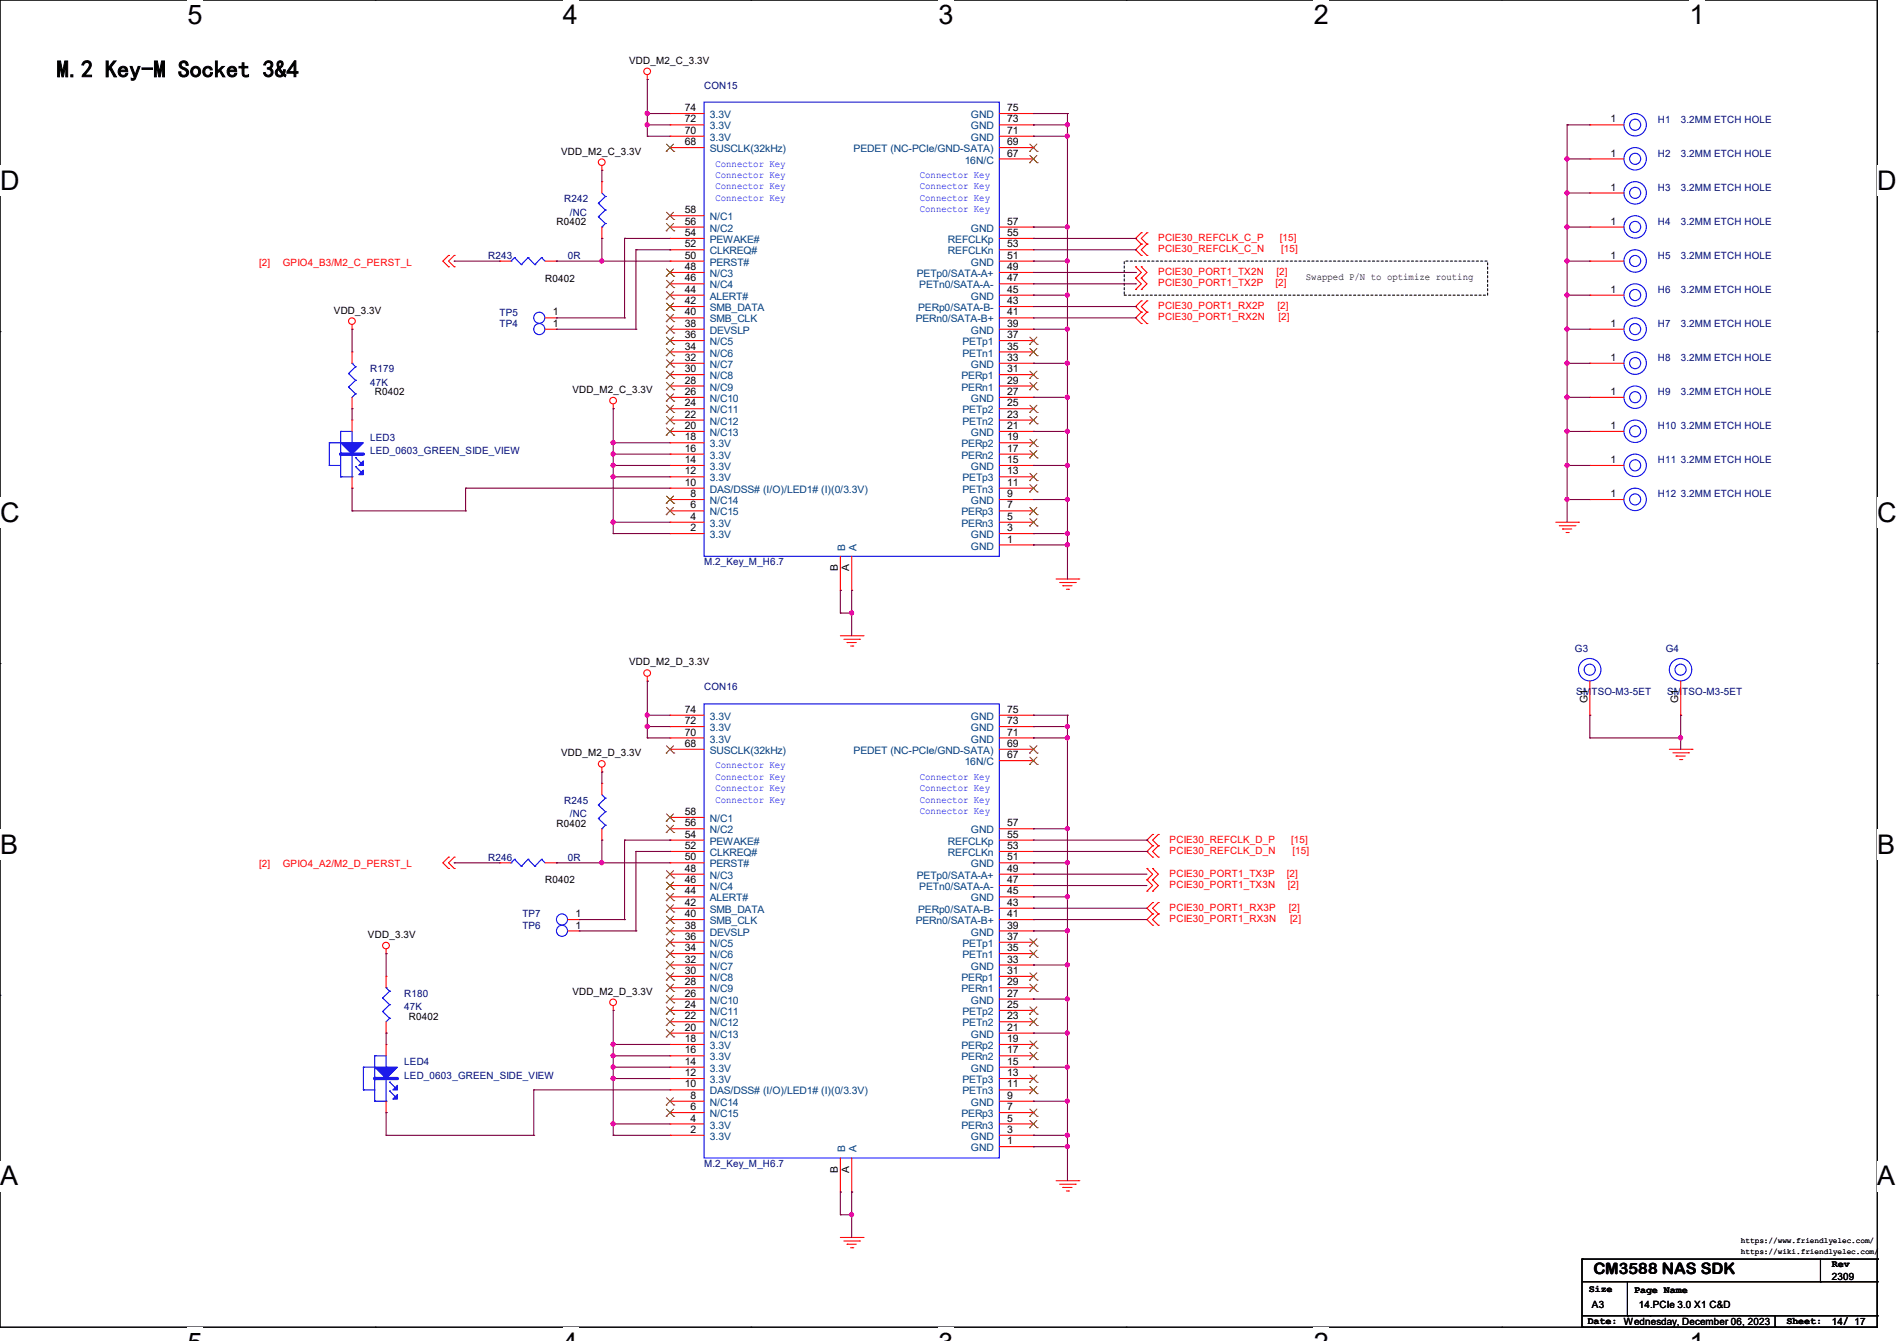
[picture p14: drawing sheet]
<svg xmlns="http://www.w3.org/2000/svg" width="297mm" height="210mm" viewBox="0 0 297 210" stroke-linecap="round" stroke-linejoin="round" font-family="sans-serif">
<defs><g id="words">
<g font-size="4.2">
<text x="29.4" y="3.8">5</text>
<text x="88.1" y="3.8">4</text>
<text x="146.9" y="3.8">3</text>
<text x="205.7" y="3.8">2</text>
<text x="264.5" y="3.8">1</text>
<text x="0" y="29.8">D</text>
<text x="293.9" y="29.8">D</text>
<text x="0" y="81.7">C</text>
<text x="293.9" y="81.7">C</text>
<text x="0" y="133.7">B</text>
<text x="293.9" y="133.7">B</text>
<text x="0" y="185.6">A</text>
<text x="293.9" y="185.6">A</text>
</g>
<text font-size="3.7" x="8.9" y="12.1">M.2 Key-M Socket 3&amp;4</text>
<text font-size="2.5" x="249.5" y="199.5">CM3588 NAS SDK</text>
<g font-size="1.6">
<text x="98.5" y="10">VDD_M2_C_3.3V</text>
<text x="107.2" y="17.4">74</text>
<text x="157.7" y="17.4">75</text>
<text x="107.2" y="22.7">68</text>
<text x="107.2" y="21">70</text>
<text x="107.2" y="19.2">72</text>
<text x="157.7" y="22.7">69</text>
<text x="157.7" y="21">71</text>
<text x="157.7" y="19.2">73</text>
<text x="252.1" y="19.2">1</text>
<text x="87.8" y="24.2">VDD_M2_C_3.3V</text>
<text x="157.7" y="24.5">67</text>
<text x="252.1" y="24.5">1</text>
<text x="252.1" y="29.8">1</text>
<text x="87.1" y="35.2">R0402</text>
<text x="107.2" y="33.4">58</text>
<text x="107.2" y="35.2">56</text>
<text x="157.7" y="35.2">57</text>
<text x="252.1" y="35.2">1</text>
<text x="107.2" y="40.5">50</text>
<text x="107.2" y="38.7">52</text>
<text x="107.2" y="37">54</text>
<text x="157.7" y="40.5">51</text>
<text x="157.7" y="38.7">53</text>
<text x="157.7" y="37">55</text>
<text x="252.1" y="40.5">1</text>
<text x="85.3" y="44.1">R0402</text>
<text x="107.2" y="47.6">42</text>
<text x="107.2" y="45.8">44</text>
<text x="107.2" y="44.1">46</text>
<text x="107.2" y="42.3">48</text>
<text x="157.7" y="47.6">43</text>
<text x="157.7" y="45.8">45</text>
<text x="157.7" y="44.1">47</text>
<text x="157.7" y="42.3">49</text>
<text x="204.5" y="43.9">Swapped P/N to optimize routing</text>
<text x="252.1" y="45.8">1</text>
<text x="52.3" y="49.1">VDD_3.3V</text>
<text x="86.6" y="51.2">1</text>
<text x="86.6" y="49.4">1</text>
<text x="107.2" y="53">36</text>
<text x="107.2" y="51.2">38</text>
<text x="107.2" y="49.4">40</text>
<text x="157.7" y="53">37</text>
<text x="157.7" y="51.2">39</text>
<text x="157.7" y="49.4">41</text>
<text x="252.1" y="51.2">1</text>
<text x="107.2" y="58.3">30</text>
<text x="107.2" y="56.5">32</text>
<text x="107.2" y="54.7">34</text>
<text x="157.7" y="58.3">31</text>
<text x="157.7" y="56.5">33</text>
<text x="157.7" y="54.7">35</text>
<text x="252.1" y="56.5">1</text>
<text x="58.7" y="61.9">R0402</text>
<text x="89.6" y="61.6">VDD_M2_C_3.3V</text>
<text x="107.2" y="65.4">22</text>
<text x="107.2" y="63.6">24</text>
<text x="107.2" y="61.8">26</text>
<text x="107.2" y="60.1">28</text>
<text x="157.7" y="65.4">23</text>
<text x="157.7" y="63.6">25</text>
<text x="157.7" y="61.8">27</text>
<text x="157.7" y="60.1">29</text>
<text x="252.1" y="61.8">1</text>
<text x="107.2" y="70.7">16</text>
<text x="107.2" y="69">18</text>
<text x="107.2" y="67.2">20</text>
<text x="157.7" y="70.7">17</text>
<text x="157.7" y="69">19</text>
<text x="157.7" y="67.2">21</text>
<text x="252.1" y="67.2">1</text>
<text x="107.2" y="76.1">10</text>
<text x="107.2" y="74.3">12</text>
<text x="107.2" y="72.5">14</text>
<text x="108.1" y="77.9">8</text>
<text x="157.7" y="77.9">9</text>
<text x="157.7" y="76.1">11</text>
<text x="157.7" y="74.3">13</text>
<text x="157.7" y="72.5">15</text>
<text x="252.1" y="72.5">1</text>
<text x="252.1" y="77.9">1</text>
<text x="108.1" y="83.2">2</text>
<text x="108.1" y="81.4">4</text>
<text x="108.1" y="79.6">6</text>
<text x="157.7" y="83.2">3</text>
<text x="157.7" y="81.4">5</text>
<text x="157.7" y="79.6">7</text>
<text x="131.2" y="89.4" transform="rotate(-90 131.2 89.4)">B</text>
<text x="133" y="89.4" transform="rotate(-90 133 89.4)">A</text>
<text x="157.7" y="85">1</text>
<text x="98.5" y="104.2">VDD_M2_D_3.3V</text>
<text x="107.2" y="113.4">72</text>
<text x="107.2" y="111.6">74</text>
<text x="157.7" y="113.4">73</text>
<text x="157.7" y="111.6">75</text>
<text x="248.5" y="110.1" transform="rotate(-90 248.5 110.1)">G1</text>
<text x="262.8" y="110.1" transform="rotate(-90 262.8 110.1)">G1</text>
<text x="87.8" y="118.4">VDD_M2_D_3.3V</text>
<text x="107.2" y="117">68</text>
<text x="107.2" y="115.2">70</text>
<text x="157.7" y="118.7">67</text>
<text x="157.7" y="117">69</text>
<text x="157.7" y="115.2">71</text>
<text x="87.1" y="129.5">R0402</text>
<text x="107.2" y="131.2">54</text>
<text x="107.2" y="127.6">58</text>
<text x="107.2" y="129.4">56</text>
<text x="157.7" y="131.2">55</text>
<text x="157.7" y="129.4">57</text>
<text x="107.2" y="136.5">48</text>
<text x="107.2" y="134.7">50</text>
<text x="107.2" y="133">52</text>
<text x="157.7" y="136.5">49</text>
<text x="157.7" y="134.7">51</text>
<text x="157.7" y="133">53</text>
<text x="85.3" y="138.3">R0402</text>
<text x="90.1" y="143.6">1</text>
<text x="107.2" y="143.6">40</text>
<text x="107.2" y="141.9">42</text>
<text x="107.2" y="140.1">44</text>
<text x="107.2" y="138.3">46</text>
<text x="157.7" y="143.6">41</text>
<text x="157.7" y="141.9">43</text>
<text x="157.7" y="140.1">45</text>
<text x="157.7" y="138.3">47</text>
<text x="57.6" y="146.9">VDD_3.3V</text>
<text x="90.1" y="145.4">1</text>
<text x="107.2" y="149">34</text>
<text x="107.2" y="147.2">36</text>
<text x="107.2" y="145.4">38</text>
<text x="157.7" y="149">35</text>
<text x="157.7" y="147.2">37</text>
<text x="157.7" y="145.4">39</text>
<text x="89.6" y="155.8">VDD_M2_D_3.3V</text>
<text x="107.2" y="154.3">28</text>
<text x="107.2" y="152.5">30</text>
<text x="107.2" y="150.8">32</text>
<text x="157.7" y="154.3">29</text>
<text x="157.7" y="152.5">31</text>
<text x="157.7" y="150.8">33</text>
<text x="64" y="159.7">R0402</text>
<text x="107.2" y="161.4">20</text>
<text x="107.2" y="159.6">22</text>
<text x="107.2" y="157.9">24</text>
<text x="107.2" y="156.1">26</text>
<text x="157.7" y="161.4">21</text>
<text x="157.7" y="159.6">23</text>
<text x="157.7" y="157.9">25</text>
<text x="157.7" y="156.1">27</text>
<text x="107.2" y="166.8">14</text>
<text x="107.2" y="165">16</text>
<text x="107.2" y="163.2">18</text>
<text x="157.7" y="166.8">15</text>
<text x="157.7" y="165">17</text>
<text x="157.7" y="163.2">19</text>
<text x="107.2" y="170.3">10</text>
<text x="107.2" y="168.5">12</text>
<text x="108.1" y="173.9">6</text>
<text x="108.1" y="172.1">8</text>
<text x="157.7" y="173.9">7</text>
<text x="157.7" y="172.1">9</text>
<text x="157.7" y="170.3">11</text>
<text x="157.7" y="168.5">13</text>
<text x="108.1" y="177.4">2</text>
<text x="108.1" y="175.6">4</text>
<text x="157.7" y="179.2">1</text>
<text x="157.7" y="177.4">3</text>
<text x="157.7" y="175.6">5</text>
<text x="131.2" y="183.7" transform="rotate(-90 131.2 183.7)">B</text>
<text x="133" y="183.7" transform="rotate(-90 133 183.7)">A</text>
<text x="248.8" y="202.4">Size</text>
<text x="255.9" y="202.5">Page Name</text>
<text x="286.8" y="200.4">2309</text>
<text x="286.8" y="198.5">Rev</text>
<text x="248.6" y="207.3">Date: Wednesday, December 06, 2023</text>
<text x="249.3" y="204.8">A3</text>
<text x="256.6" y="204.8">14.PCIe 3.0 X1 C&amp;D</text>
<text x="279.7" y="207.3">Sheet:</text>
<text x="286.8" y="207.5">14/ 17</text>
</g>
<g font-size="1.6" fill="#00007f">
<text x="110.2" y="13.9">CON15</text>
<text x="259.6" y="19.2">H1</text>
<text x="263.1" y="19.2">3.2MM ETCH HOLE</text>
<text x="259.6" y="24.6">H2</text>
<text x="259.6" y="29.9">H3</text>
<text x="263.1" y="24.6">3.2MM ETCH HOLE</text>
<text x="263.1" y="29.9">3.2MM ETCH HOLE</text>
<text x="88.3" y="31.7">R242</text>
<text x="89.2" y="33.8">/NC</text>
<text x="259.6" y="35.2">H4</text>
<text x="263.1" y="35.2">3.2MM ETCH HOLE</text>
<text x="76.5" y="40.6">R243</text>
<text x="88.9" y="40.6">0R</text>
<text x="259.6" y="40.6">H5</text>
<text x="263.1" y="40.6">3.2MM ETCH HOLE</text>
<text x="259.6" y="45.9">H6</text>
<text x="263.1" y="45.9">3.2MM ETCH HOLE</text>
<text x="78.2" y="51.2">TP4</text>
<text x="78.2" y="49.4">TP5</text>
<text x="259.6" y="51.2">H7</text>
<text x="263.1" y="51.2">3.2MM ETCH HOLE</text>
<text x="58" y="58.3">R179</text>
<text x="259.6" y="56.6">H8</text>
<text x="263.1" y="56.6">3.2MM ETCH HOLE</text>
<text x="58" y="60.5">47K</text>
<text x="259.6" y="61.9">H9</text>
<text x="263.1" y="61.9">3.2MM ETCH HOLE</text>
<text x="58" y="69">LED3</text>
<text x="58" y="71.1">LED_0603_GREEN_SIDE_VIEW</text>
<text x="259.6" y="67.2">H10 3.2MM ETCH HOLE</text>
<text x="259.6" y="72.6">H11 3.2MM ETCH HOLE</text>
<text x="259.6" y="77.9">H12 3.2MM ETCH HOLE</text>
<text x="110.2" y="88.6">M.2_Key_M_H6.7</text>
<text x="246.6" y="102.1">G3</text>
<text x="260.8" y="102.1">G4</text>
<text x="110.2" y="108.1">CON16</text>
<text x="246.8" y="108.8">SMTSO-M3-5ET</text>
<text x="261" y="108.8">SMTSO-M3-5ET</text>
<text x="88.3" y="125.9">R245</text>
<text x="89.2" y="128">/NC</text>
<text x="76.5" y="134.8">R246</text>
<text x="88.9" y="134.8">0R</text>
<text x="81.8" y="143.7">TP7</text>
<text x="81.8" y="145.5">TP6</text>
<text x="63.3" y="156.1">R180</text>
<text x="63.3" y="158.2">47K</text>
<text x="63.3" y="166.8">LED4</text>
<text x="63.3" y="168.9">LED_0603_GREEN_SIDE_VIEW</text>
<text x="110.2" y="182.8">M.2_Key_M_H6.7</text>
</g>
<g font-size="1.6" fill="#003f7f">
<text x="111.1" y="23.8">SUSCLK(32kHz)</text>
<text x="111.1" y="22.1">3.3V</text>
<text x="111.1" y="20.3">3.3V</text>
<text x="111.1" y="18.5">3.3V</text>
<text x="133.6" y="23.8">PEDET (NC-PCIe/GND-SATA)</text>
<text x="152" y="22.1">GND</text>
<text x="152" y="20.3">GND</text>
<text x="152" y="18.5">GND</text>
<text x="151" y="25.6">16N/C</text>
<text x="111.1" y="34.5">N/C1</text>
<text x="111.1" y="41.6">PERST#</text>
<text x="111.1" y="39.8">CLKREQ#</text>
<text x="111.1" y="38.1">PEWAKE#</text>
<text x="111.1" y="36.3">N/C2</text>
<text x="148.4" y="39.8">REFCLKn</text>
<text x="148.4" y="38.1">REFCLKp</text>
<text x="152" y="41.6">GND</text>
<text x="152" y="36.3">GND</text>
<text x="111.1" y="46.9">ALERT#</text>
<text x="111.1" y="45.2">N/C4</text>
<text x="111.1" y="43.4">N/C3</text>
<text x="143.5" y="43.4">PETp0/SATA-A+</text>
<text x="143.9" y="45.2">PETn0/SATA-A-</text>
<text x="152" y="46.9">GND</text>
<text x="111.1" y="52.3">DEVSLP</text>
<text x="111.1" y="50.5">SMB_CLK</text>
<text x="111.1" y="48.7">SMB_DATA</text>
<text x="143.4" y="50.5">PERn0/SATA-B+</text>
<text x="143.8" y="48.7">PERp0/SATA-B-</text>
<text x="152" y="52.3">GND</text>
<text x="111.1" y="59.4">N/C8</text>
<text x="111.1" y="57.6">N/C7</text>
<text x="111.1" y="55.8">N/C6</text>
<text x="111.1" y="54.1">N/C5</text>
<text x="150.5" y="59.4">PERp1</text>
<text x="150.7" y="55.8">PETn1</text>
<text x="150.7" y="54.1">PETp1</text>
<text x="152" y="57.6">GND</text>
<text x="111.1" y="64.7">N/C11</text>
<text x="111.1" y="63">N/C10</text>
<text x="111.1" y="61.2">N/C9</text>
<text x="150.5" y="61.2">PERn1</text>
<text x="150.7" y="64.7">PETp2</text>
<text x="152" y="63">GND</text>
<text x="111.1" y="71.8">3.3V</text>
<text x="111.1" y="70.1">3.3V</text>
<text x="111.1" y="68.3">N/C13</text>
<text x="111.1" y="66.5">N/C12</text>
<text x="150.5" y="71.8">PERn2</text>
<text x="150.5" y="70.1">PERp2</text>
<text x="150.7" y="66.5">PETn2</text>
<text x="152" y="68.3">GND</text>
<text x="111.1" y="77.2">DAS/DSS# (I/O)/LED1# (I)(0/3.3V)</text>
<text x="111.1" y="75.4">3.3V</text>
<text x="111.1" y="73.6">3.3V</text>
<text x="150.7" y="77.2">PETn3</text>
<text x="150.7" y="75.4">PETp3</text>
<text x="152" y="73.6">GND</text>
<text x="111.1" y="82.5">3.3V</text>
<text x="111.1" y="80.7">N/C15</text>
<text x="111.1" y="79">N/C14</text>
<text x="150.5" y="82.5">PERn3</text>
<text x="150.5" y="80.7">PERp3</text>
<text x="152" y="79">GND</text>
<text x="111.1" y="84.3">3.3V</text>
<text x="132.3" y="86.2" transform="rotate(-90 132.3 86.2)">B</text>
<text x="134.1" y="86.2" transform="rotate(-90 134.1 86.2)">A</text>
<text x="152" y="86.1">GND</text>
<text x="152" y="84.3">GND</text>
<text x="111.1" y="112.7">3.3V</text>
<text x="152" y="112.7">GND</text>
<text x="111.1" y="118.1">SUSCLK(32kHz)</text>
<text x="111.1" y="116.3">3.3V</text>
<text x="111.1" y="114.5">3.3V</text>
<text x="133.6" y="118.1">PEDET (NC-PCIe/GND-SATA)</text>
<text x="151" y="119.8">16N/C</text>
<text x="152" y="116.3">GND</text>
<text x="152" y="114.5">GND</text>
<text x="111.1" y="128.7">N/C1</text>
<text x="111.1" y="130.5">N/C2</text>
<text x="152" y="130.5">GND</text>
<text x="111.1" y="137.6">N/C3</text>
<text x="111.1" y="135.8">PERST#</text>
<text x="111.1" y="134.1">CLKREQ#</text>
<text x="111.1" y="132.3">PEWAKE#</text>
<text x="143.5" y="137.6">PETp0/SATA-A+</text>
<text x="148.4" y="134.1">REFCLKn</text>
<text x="148.4" y="132.3">REFCLKp</text>
<text x="152" y="135.8">GND</text>
<text x="111.1" y="143">SMB_DATA</text>
<text x="111.1" y="141.2">ALERT#</text>
<text x="111.1" y="139.4">N/C4</text>
<text x="143.8" y="143">PERp0/SATA-B-</text>
<text x="143.9" y="139.4">PETn0/SATA-A-</text>
<text x="152" y="141.2">GND</text>
<text x="111.1" y="148.3">N/C5</text>
<text x="111.1" y="146.5">DEVSLP</text>
<text x="111.1" y="144.7">SMB_CLK</text>
<text x="143.4" y="144.7">PERn0/SATA-B+</text>
<text x="150.7" y="148.3">PETp1</text>
<text x="152" y="146.5">GND</text>
<text x="111.1" y="155.4">N/C9</text>
<text x="111.1" y="153.6">N/C8</text>
<text x="111.1" y="151.9">N/C7</text>
<text x="111.1" y="150.1">N/C6</text>
<text x="150.5" y="155.4">PERn1</text>
<text x="150.5" y="153.6">PERp1</text>
<text x="150.7" y="150.1">PETn1</text>
<text x="152" y="151.9">GND</text>
<text x="111.1" y="160.7">N/C12</text>
<text x="111.1" y="159">N/C11</text>
<text x="111.1" y="157.2">N/C10</text>
<text x="150.7" y="160.7">PETn2</text>
<text x="150.7" y="159">PETp2</text>
<text x="152" y="157.2">GND</text>
<text x="111.1" y="167.9">3.3V</text>
<text x="111.1" y="166.1">3.3V</text>
<text x="111.1" y="164.3">3.3V</text>
<text x="111.1" y="162.5">N/C13</text>
<text x="150.5" y="166.1">PERn2</text>
<text x="150.5" y="164.3">PERp2</text>
<text x="152" y="167.9">GND</text>
<text x="152" y="162.5">GND</text>
<text x="111.1" y="173.2">N/C14</text>
<text x="111.1" y="171.4">DAS/DSS# (I/O)/LED1# (I)(0/3.3V)</text>
<text x="111.1" y="169.6">3.3V</text>
<text x="150.7" y="171.4">PETn3</text>
<text x="150.7" y="169.6">PETp3</text>
<text x="152" y="173.2">GND</text>
<text x="111.1" y="178.5">3.3V</text>
<text x="111.1" y="176.7">3.3V</text>
<text x="111.1" y="175">N/C15</text>
<text x="150.5" y="176.7">PERn3</text>
<text x="150.5" y="175">PERp3</text>
<text x="152" y="178.5">GND</text>
<text x="132.3" y="180.5" transform="rotate(-90 132.3 180.5)">B</text>
<text x="134.1" y="180.5" transform="rotate(-90 134.1 180.5)">A</text>
<text x="152" y="180.3">GND</text>
</g>
<g font-size="1.6" fill="#00f">
<text x="112" y="26.1">Connector Key</text>
<text x="112" y="27.9">Connector Key</text>
<text x="112" y="29.7">Connector Key</text>
<text x="144" y="27.9">Connector Key</text>
<text x="144" y="29.7">Connector Key</text>
<text x="112" y="31.5">Connector Key</text>
<text x="144" y="31.5">Connector Key</text>
<text x="144" y="33.2">Connector Key</text>
<text x="112" y="120.4">Connector Key</text>
<text x="112" y="122.1">Connector Key</text>
<text x="112" y="123.9">Connector Key</text>
<text x="112" y="125.7">Connector Key</text>
<text x="144" y="122.1">Connector Key</text>
<text x="144" y="123.9">Connector Key</text>
<text x="144" y="125.7">Connector Key</text>
<text x="144" y="127.5">Connector Key</text>
</g>
<g font-size="1.6" fill="#f00">
<text x="40.6" y="41.6">[2]</text>
<text x="44.3" y="41.6">GPIO4_B3/M2_C_PERST_L</text>
<text x="181.4" y="39.5">PCIE30_REFCLK_C_N</text>
<text x="181.4" y="37.7">PCIE30_REFCLK_C_P</text>
<text x="200.4" y="37.7">[15]</text>
<text x="200.6" y="39.5">[15]</text>
<text x="181.4" y="44.8">PCIE30_PORT1_TX2P</text>
<text x="181.4" y="43.1">PCIE30_PORT1_TX2N</text>
<text x="199.7" y="44.8">[2]</text>
<text x="199.9" y="43.1">[2]</text>
<text x="181.4" y="48.4">PCIE30_PORT1_RX2P</text>
<text x="181.4" y="50.2">PCIE30_PORT1_RX2N</text>
<text x="200" y="48.4">[2]</text>
<text x="200.2" y="50.2">[2]</text>
<text x="183.1" y="131.9">PCIE30_REFCLK_D_P</text>
<text x="202.1" y="131.9">[15]</text>
<text x="40.6" y="135.8">[2]</text>
<text x="44.3" y="135.8">GPIO4_A2/M2_D_PERST_L</text>
<text x="183.1" y="133.7">PCIE30_REFCLK_D_N</text>
<text x="183.1" y="137.3">PCIE30_PORT1_TX3P</text>
<text x="201.5" y="137.3">[2]</text>
<text x="202.3" y="133.7">[15]</text>
<text x="183.1" y="142.6">PCIE30_PORT1_RX3P</text>
<text x="183.1" y="139.1">PCIE30_PORT1_TX3N</text>
<text x="201.6" y="139.1">[2]</text>
<text x="201.8" y="142.6">[2]</text>
<text x="183.1" y="144.4">PCIE30_PORT1_RX3N</text>
<text x="202" y="144.4">[2]</text>
</g>
<g font-size="1.2">
<text x="272.6" y="196.4">https://wiki.friendlyelec.com/</text>
<text x="272.6" y="194.6">https://www.friendlyelec.com/</text>
</g>
</g></defs>
<path d="M0 0h293.9v207.9h-293.9z" fill="none" stroke="#000" stroke-width=".17"/>
<g fill="#fff">
<path d="M29.4 0h2.4v4.7h-2.4z"/>
<path d="M29.4 207.9h2.4v2.1h-2.4z"/>
</g>
<path d="M58.8 0h.1M58.8 207.9h.1" fill="none" stroke="#000" stroke-width=".17"/>
<g fill="#fff">
<path d="M88.1 0h2.4v4.7h-2.4z"/>
<path d="M88.1 207.9h2.4v2.1h-2.4z"/>
</g>
<path d="M117.6 0h.1M117.6 207.9h.1" fill="none" stroke="#000" stroke-width=".17"/>
<g fill="#fff">
<path d="M146.9 0h2.4v4.7h-2.4z"/>
<path d="M146.9 207.9h2.4v2.1h-2.4z"/>
</g>
<path d="M176.3 0h.1M176.3 207.9h.1" fill="none" stroke="#000" stroke-width=".17"/>
<g fill="#fff">
<path d="M205.7 0h2.4v4.7h-2.4z"/>
<path d="M205.7 207.9h2.4v2.1h-2.4z"/>
</g>
<path d="M235.1 0h.1M235.1 207.9h.1" fill="none" stroke="#000" stroke-width=".17"/>
<g fill="#fff">
<path d="M264.5 0h2.4v4.7h-2.4z"/>
<path d="M264.5 207.9h2.4v2.1h-2.4z"/>
<path d="M0 26h3v4.7h-3z"/>
<path d="M293.9 26h3.1v4.7h-3.1z"/>
<path d="M0 77.9h3v4.7h-3z"/>
<path d="M293.9 77.9h3.1v4.7h-3.1z"/>
</g>
<path d="M0 51.9h.1M293.9 51.9h.1" fill="none" stroke="#000" stroke-width=".17"/>
<g fill="#fff">
<path d="M0 129.9h2.8v4.7h-2.8z"/>
<path d="M293.9 129.9h2.9v4.7h-2.9z"/>
</g>
<path d="M0 103.9h.1M293.9 103.9h.1" fill="none" stroke="#000" stroke-width=".17"/>
<g fill="#fff">
<path d="M0 181.8h2.8v4.8h-2.8z"/>
<path d="M293.8 181.8h3v4.8h-3z"/>
</g>
<g fill="none" stroke="#000" stroke-width=".17">
<path d="M0 155.9h.1M293.9 155.9h.1M247.7 197.2h.1M247.7 197.2v10.7M247.7 197.2h46.2M285 197.2v3.5M293.9 197.2h.1M293.9 197.2v10.7h-46.2M247.7 207.9h.1M247.7 200.7h46.2M247.7 206.1h46.2M254.8 206.1h.1"/>
<path d="M254.8 200.7v5.4M258.4 206.1h.1M277.9 207.9h.1M277.9 206.1v1.8M285 200.7h.1M293.9 200.7h.1M293.9 206.1h.1"/>
</g>
<path d="M176 40.9h56.9v5.3h-56.9z" fill="none" stroke="#000" stroke-width=".17" stroke-dasharray=".3"/>
<g fill="none" stroke="#f00" stroke-width=".17">
<path d="M101.3 12.4h.1M101.3 11.7v.7M94.2 26.7h.1M94.2 26v.7M178.7 38.2h.1M178.7 36.4h.1M178.7 38.2l-.9 .9 .9 .9M178.7 36.4l-.9 .9 .9 .9M179.6 38.2h.1M179.6 36.4h.1M179.6 38.2l-.9 .9 .9 .9M179.6 36.4l-.9 .9 .9 .9"/>
<path d="M55.1 51.6h.1M55.1 50.8v.8M70.2 41.8h.1M70.2 40h.1M70.2 40l-.9 .9 .9 .9M71.1 41.8h.1M71.1 40h.1M71.1 40l-.9 .9 .9 .9M177.8 45.3h.1M177.8 43.6h.1M177.8 41.8h.1M177.8 43.6l.9 .8-.9 .9"/>
<path d="M177.8 41.8l.9 .9-.9 .9M178.7 40h.1M178.7 45.3h.1M178.7 43.6h.1M178.7 41.8h.1M178.7 47.1h.1M178.7 48.9h.1M178.7 50.7h.1M178.7 43.6l.9 .8-.9 .9M178.7 41.8l.9 .9-.9 .9M178.7 47.1l-.9 .9 .9 .9M178.7 48.9l-.9 .9 .9 .9"/>
<path d="M179.6 40h.1M179.6 48.9h.1M179.6 47.1h.1M179.6 50.7h.1M179.6 47.1l-.9 .9 .9 .9M179.6 48.9l-.9 .9 .9 .9M96 64h.1M96 63.3v.7M131.6 99.6h3.5M135.1 99.6h.1M165.4 90.7h3.5M165.9 91.2h2.5"/>
<path d="M166.4 91.7h.1M166.4 91.7h1.5M167 92.3h.3M167.3 92.3h.1M168.4 91.2h.1M168.9 90.7h.1M243.6 81.8h3.5M244.1 82.3h2.5M244.6 82.8h.1M244.6 82.8h1.5M245.2 83.4h.3M245.5 83.4h.1"/>
<path d="M246.6 82.3h.1M247.1 81.8h.1M101.3 106.7h.1M101.3 106v.7M132.1 100.1h2.5M132.6 100.6h.1M132.6 100.6h1.5M133.2 101.2h.3M133.5 101.2h.1M134.6 100.1h.1M261.4 117.3h3.5M261.9 117.9h2.5"/>
<path d="M262.4 118.4h.1M262.4 118.4h1.5M263 119h.3M263.3 119h.1M264.4 117.9h.1M264.9 117.3h.1M70.2 136h.1M70.2 134.2h.1M70.2 134.2l-.9 .9 .9 .9M71.1 136h.1M71.1 134.2h.1M71.1 134.2l-.9 .9 .9 .9"/>
<path d="M94.2 120.9h.1M94.2 120.2v.7M179.6 137.8h.1M179.6 136h.1M179.6 139.6h.1M179.6 136l.9 .9-.9 .9M179.6 137.8l.9 .9-.9 .9M180.5 132.5h.1M180.5 134.2h.1M180.5 130.7h.1M180.5 137.8h.1M180.5 136h.1"/>
<path d="M180.5 139.6h.1M180.5 132.5l-.9 .9 .9 .8M180.5 130.7l-.9 .9 .9 .9M180.5 136l.9 .9-.9 .9M180.5 137.8l.9 .9-.9 .9M181.4 134.2h.1M181.4 132.5h.1M181.4 130.7h.1M181.4 132.5l-.9 .9 .9 .8M181.4 130.7l-.9 .9 .9 .9M60.5 149.4h.1M60.5 148.6v.8"/>
<path d="M96 158.2h.1M96 157.5v.7M180.5 141.4h.1M180.5 143.1h.1M180.5 144.9h.1M180.5 141.4l-.9 .8 .9 .9M180.5 143.1l-.9 .9 .9 .9M181.4 143.1h.1M181.4 141.4h.1M181.4 144.9h.1M181.4 141.4l-.9 .8 .9 .9M181.4 143.1l-.9 .9 .9 .9"/>
<path d="M131.6 193.8h3.5M132.1 194.4h2.5M132.6 194.9h.1M132.6 194.9h1.5M133.2 195.4h.3M133.5 195.4h.1M134.6 194.4h.1M135.1 193.8h.1M165.4 184.9h3.5M165.9 185.5h2.5M166.4 186h.1M166.4 186h1.5"/>
<path d="M167 186.5h.3M167.3 186.5h.1M168.4 185.5h.1M168.9 184.9h.1"/>
<circle cx="101.3" cy="11.2" r=".52"/>
<circle cx="94.2" cy="25.4" r=".52"/>
<circle cx="55.1" cy="50.3" r=".52"/>
<circle cx="96" cy="62.7" r=".52"/>
<circle cx="94.2" cy="119.6" r=".52"/>
<circle cx="101.3" cy="105.4" r=".52"/>
<circle cx="60.4" cy="148.1" r=".52"/>
<circle cx="96" cy="157" r=".52"/>
</g>
<g fill="#00f" stroke="#00f" stroke-width=".17">
<path d="M53.3 69.3h3.6l-1.8 1.8z"/>
<path d="M56.2 72.9l.7-.7v.7z"/>
<path d="M56.2 74.3l.7-.7v.7z"/>
</g>
<path d="M53.3 71.1h3.6" fill="none" stroke="#00f" stroke-width=".51"/>
<circle cx="53.3" cy="71.1" r=".25" fill="#00f"/>
<g fill="none" stroke="#00f" stroke-width=".17">
<path d="M93.7 31.8h.1M93.7 34h.1M93.7 31.8l1.1 1.1M93.7 34l1.1 1M94.2 35.6h.1M94.2 30.2l.6 .6M94.8 30.8h.1M94.8 32.9h.1M94.8 35h.1M94.8 30.8l-1.1 1M94.8 32.9l-1.1 1.1M94.8 35l-.6 .6"/>
<path d="M54.6 58.5h.1M54.6 58.5l1.1 1.1M55.1 56.9h.1M55.1 56.9l.6 .5M55.7 59.6h.1M55.7 57.4h.1M55.7 59.6l-1.1 1M55.7 57.4l-1.1 1.1M80 40.9h.1M80.6 40.3h.1M80.6 40.3l1 1.1M80.6 40.3l-.6 .6"/>
<path d="M81.6 41.4h.1M82.7 40.3h.1M82.7 40.3l1 1.1M82.7 40.3l-1.1 1.1M83.7 41.4h.1M84.8 40.3h.1M84.8 40.3l.5 .6M84.8 40.3l-1.1 1.1M51.6 69.3h.1M51.6 72.9h.1M51.6 69.3h1.7M51.6 72.9h1.7"/>
<path d="M51.6 69.3v3.6M53.3 67.6h.1M53.3 74.7h.1M53.3 67.6h1.8v1.7M53.3 74.7h1.8M53.3 67.6v7.1M54.6 60.6h.1M54.6 60.6l1.1 1.1M55.1 69.3h.1M55.1 74.7h.1M55.1 71.1v3.6M55.7 71.7h.1"/>
<path d="M55.7 73.1h.1M55.7 61.7h.1M55.7 71.7l.9 .9M55.7 73.1l.9 .9M55.7 61.7l-.6 .5M110.2 110.2h46.3v71.2h-46.3zM80 135.1h.1M80.6 134.6h.1M80.6 134.6l1 1.1M80.6 134.6l-.6 .5M81.6 135.7h.1M82.7 134.6h.1"/>
<path d="M82.7 134.6l1 1.1M82.7 134.6l-1.1 1.1M83.7 135.7h.1M84.8 134.6h.1M84.8 134.6l.5 .5M84.8 134.6l-1.1 1.1M93.7 126.1h.1M93.7 128.2h.1M93.7 126.1l1.1 1M93.7 128.2l1.1 1M94.2 129.8h.1M94.2 124.5l.6 .5"/>
<path d="M94.8 125h.1M94.8 127.1h.1M94.8 129.2h.1M94.8 125l-1.1 1.1M94.8 127.1l-1.1 1.1M94.8 129.2l-.6 .6"/>
<circle cx="256" cy="19.5" r=".87"/>
<circle cx="256" cy="19.5" r="1.76"/>
<circle cx="256" cy="35.5" r=".87"/>
<circle cx="256" cy="24.9" r=".87"/>
<circle cx="256" cy="30.2" r=".87"/>
<circle cx="256" cy="24.9" r="1.76"/>
<circle cx="256" cy="35.5" r="1.76"/>
<circle cx="256" cy="30.2" r="1.76"/>
<circle cx="84.4" cy="49.8" r=".87"/>
<circle cx="84.4" cy="51.5" r=".87"/>
<circle cx="256" cy="51.5" r=".87"/>
<circle cx="256" cy="56.9" r=".87"/>
<circle cx="256" cy="51.5" r="1.76"/>
<circle cx="256" cy="56.9" r="1.76"/>
<circle cx="256" cy="72.9" r=".87"/>
<circle cx="256" cy="67.5" r=".87"/>
<circle cx="256" cy="62.2" r=".87"/>
<circle cx="256" cy="62.2" r="1.76"/>
<circle cx="256" cy="72.9" r="1.76"/>
<circle cx="256" cy="67.5" r="1.76"/>
</g>
<g fill="none" stroke="#f00" stroke-width=".17">
<path d="M248.9 19.6h.1M248.9 19.6h5.4M94.2 28.4h.1M94.2 37.3h.1M94.2 28.4v1.8M94.2 35.6v1.7M248.9 24.9h.1M248.9 30.2h.1M248.9 35.6h.1M248.9 24.9h5.4M248.9 30.2h5.4M248.9 35.6h5.4"/>
<path d="M55.1 55.1h.1M55.1 55.1v1.8M78.2 40.9h.1M78.2 40.9h1.8M85.3 51.6h1.8M85.3 49.8h1.8M85.3 40.9h1.8M87.1 51.6h.1M87.1 49.8h.1M87.1 40.9h.1M248.9 51.6h.1M248.9 56.9h.1"/>
<path d="M248.9 51.6h5.4M248.9 56.9h5.4M55.1 65.8h.1M55.1 76.5h.1M55.1 64h.1M55.1 62.2v1.8M55.1 65.8v1.8M55.1 74.7v1.8M248.9 62.2h.1M248.9 67.6h.1M248.9 72.9h.1M248.9 62.2h5.4"/>
<path d="M248.9 67.6h5.4M248.9 72.9h5.4M104.9 117.3h.1M104.9 115.6h.1M104.9 113.8h.1M104.9 112h.1M104.9 117.3h5.3M104.9 115.6h5.3M104.9 113.8h5.3M104.9 112h5.3M156.5 119.1h5.3M156.5 117.3h5.3"/>
<path d="M156.5 115.6h5.3M156.5 113.8h5.3M156.5 112h5.3M161.8 119.1h.1M161.8 117.3h.1M161.8 115.6h.1M161.8 113.8h.1M161.8 112h.1M78.2 135.1h.1M78.2 135.1h1.8M85.3 135.1h1.8M87.1 135.1h.1"/>
<path d="M94.2 122.7h.1M94.2 131.6h.1M94.2 122.7v1.8M94.2 129.8v1.8M104.9 138.7h.1M104.9 136.9h.1M104.9 135.1h.1M104.9 133.4h.1M104.9 131.6h.1M104.9 128h.1M104.9 129.8h.1M104.9 135.1h5.3"/>
<path d="M104.9 138.7h5.3M104.9 136.9h5.3M104.9 133.4h5.3M104.9 131.6h5.3M104.9 129.8h5.3M104.9 128h5.3M156.5 135.1h5.3M156.5 138.7h5.3M156.5 136.9h5.3M156.5 133.4h5.3M156.5 131.6h5.3M156.5 129.8h5.3"/>
<path d="M161.8 138.7h.1M161.8 136.9h.1M161.8 135.1h.1M161.8 133.4h.1M161.8 131.6h.1M161.8 129.8h.1M104.9 158.2h.1M104.9 156.5h.1M104.9 154.7h.1M104.9 152.9h.1M104.9 151.1h.1M104.9 149.4h.1"/>
<path d="M104.9 147.6h.1M104.9 145.8h.1M104.9 144h.1M104.9 142.2h.1M104.9 140.5h.1M104.9 158.2h5.3M104.9 156.5h5.3M104.9 154.7h5.3M104.9 152.9h5.3M104.9 151.1h5.3M104.9 149.4h5.3M104.9 147.6h5.3"/>
<path d="M104.9 145.8h5.3M104.9 144h5.3M104.9 142.2h5.3M104.9 140.5h5.3M156.5 158.2h5.3M156.5 156.5h5.3M156.5 154.7h5.3M156.5 152.9h5.3M156.5 151.1h5.3M156.5 149.4h5.3M156.5 147.6h5.3M156.5 145.8h5.3"/>
<path d="M156.5 144h5.3M156.5 142.2h5.3M156.5 140.5h5.3M161.8 158.2h.1M161.8 156.5h.1M161.8 154.7h.1M161.8 152.9h.1M161.8 151.1h.1M161.8 149.4h.1M161.8 147.6h.1M161.8 145.8h.1M161.8 144h.1"/>
<path d="M161.8 142.2h.1M161.8 140.5h.1M104.9 177.8h.1M104.9 176h.1M104.9 174.2h.1M104.9 172.5h.1M104.9 170.7h.1M104.9 168.9h.1M104.9 167.1h.1M104.9 165.4h.1M104.9 163.6h.1M104.9 161.8h.1"/>
<path d="M104.9 160h.1M104.9 177.8h5.3M104.9 176h5.3M104.9 174.2h5.3M104.9 172.5h5.3M104.9 170.7h5.3M104.9 168.9h5.3M104.9 167.1h5.3M104.9 165.4h5.3M104.9 163.6h5.3M104.9 161.8h5.3M104.9 160h5.3"/>
<path d="M156.5 179.6h5.3M156.5 177.8h5.3M156.5 176h5.3M156.5 174.2h5.3M156.5 172.5h5.3M156.5 170.7h5.3M156.5 168.9h5.3M156.5 167.1h5.3M156.5 165.4h5.3M156.5 163.6h5.3M156.5 161.8h5.3M156.5 160h5.3"/>
<path d="M161.8 179.6h.1M161.8 177.8h.1M161.8 176h.1M161.8 174.2h.1M161.8 172.5h.1M161.8 170.7h.1M161.8 168.9h.1M161.8 167.1h.1M161.8 165.4h.1M161.8 163.6h.1M161.8 161.8h.1M161.8 160h.1"/>
<path d="M131.6 186.7h.1M131.6 181.4v5.3M133.4 186.7h.1M133.4 181.4v5.3"/>
</g>
<g fill="none" stroke="#7f3f00" stroke-width=".16">
<path d="M104.3 117.9h.1M104.4 116.8l1.1 1.1M105.5 116.8l-1.2 1.1M105.5 117.9h.1M161.2 119.7h.1M161.2 117.9h.1M161.2 118.6l1.2 1.1M161.2 116.8l1.2 1.1M162.3 116.8l-1.1 1.1M162.3 118.6l-1.1 1.1M162.4 119.7h.1M162.4 117.9h.1"/>
<path d="M104.3 139.3h.1M104.3 137.5h.1M104.3 128.6h.1M104.3 130.4h.1M104.4 139.9l1.1 1.2M104.4 138.1l1.1 1.2M104.4 136.4l1.1 1.1M104.4 127.5l1.1 1.1M104.4 129.2l1.1 1.2M105.5 139.9l-1.2 1.2M105.5 138.1l-1.2 1.2M105.5 136.4l-1.2 1.1"/>
<path d="M105.5 127.5l-1.2 1.1M105.5 129.2l-1.2 1.2M105.5 139.3h.1M105.5 137.5h.1M105.5 128.6h.1M105.5 130.4h.1M104.3 158.8h.1M104.3 157.1h.1M104.3 155.3h.1M104.3 153.5h.1M104.3 151.7h.1M104.3 149.9h.1"/>
<path d="M104.3 148.2h.1M104.3 146.4h.1M104.3 144.6h.1M104.3 142.8h.1M104.3 141.1h.1M104.4 159.5l1.1 1.1M104.4 157.7l1.1 1.1M104.4 155.9l1.1 1.2M104.4 154.1l1.1 1.2M104.4 152.4l1.1 1.1M104.4 150.6l1.1 1.1M104.4 148.8l1.1 1.1"/>
<path d="M104.4 147l1.1 1.2M104.4 145.2l1.1 1.2M104.4 143.5l1.1 1.1M104.4 141.7l1.1 1.1M105.5 159.5l-1.2 1.1M105.5 157.7l-1.2 1.1M105.5 155.9l-1.2 1.2M105.5 154.1l-1.2 1.2M105.5 152.4l-1.2 1.1M105.5 150.6l-1.2 1.1M105.5 148.8l-1.2 1.1M105.5 147l-1.2 1.2"/>
<path d="M105.5 145.2l-1.2 1.2M105.5 143.5l-1.2 1.1M105.5 141.7l-1.2 1.1M105.5 158.8h.1M105.5 157.1h.1M105.5 155.3h.1M105.5 153.5h.1M105.5 151.7h.1M105.5 149.9h.1M105.5 148.2h.1M105.5 146.4h.1M105.5 144.6h.1"/>
<path d="M105.5 142.8h.1M105.5 141.1h.1M161.2 158.8h.1M161.2 155.3h.1M161.2 153.5h.1M161.2 149.9h.1M161.2 148.2h.1M161.2 159.5l1.2 1.1M161.2 157.7l1.2 1.1M161.2 154.1l1.2 1.2M161.2 152.4l1.2 1.1M161.2 148.8l1.2 1.1"/>
<path d="M161.2 147l1.2 1.2M162.3 159.5l-1.1 1.1M162.3 157.7l-1.1 1.1M162.3 154.1l-1.1 1.2M162.3 152.4l-1.1 1.1M162.3 148.8l-1.1 1.1M162.3 147l-1.1 1.2M162.4 158.8h.1M162.4 155.3h.1M162.4 153.5h.1M162.4 149.9h.1M162.4 148.2h.1"/>
<path d="M104.3 174.8h.1M104.3 173.1h.1M104.3 162.4h.1M104.3 160.6h.1M104.4 173.7l1.1 1.1M104.4 171.9l1.1 1.2M104.4 161.2l1.1 1.2M105.5 173.7l-1.2 1.1M105.5 171.9l-1.2 1.2M105.5 161.2l-1.2 1.2M105.5 174.8h.1M105.5 173.1h.1"/>
<path d="M105.5 162.4h.1M105.5 160.6h.1M161.2 176.6h.1M161.2 174.8h.1M161.2 171.3h.1M161.2 169.5h.1M161.2 165.9h.1M161.2 164.2h.1M161.2 160.6h.1M161.2 175.5l1.2 1.1M161.2 173.7l1.2 1.1M161.2 170.1l1.2 1.2"/>
<path d="M161.2 168.4l1.2 1.1M161.2 164.8l1.2 1.1M161.2 163l1.2 1.2M162.3 175.5l-1.1 1.1M162.3 173.7l-1.1 1.1M162.3 170.1l-1.1 1.2M162.3 168.4l-1.1 1.1M162.3 164.8l-1.1 1.1M162.3 163l-1.1 1.2M162.4 176.6h.1M162.4 174.8h.1M162.4 171.3h.1"/>
<path d="M162.4 169.5h.1M162.4 165.9h.1M162.4 164.2h.1M162.4 160.6h.1"/>
</g>
<g fill="#00f" stroke="#00f" stroke-width=".17">
<path d="M58.7 167.1h3.5l-1.7 1.8z"/>
<path d="M61.5 170.7l.7-.7v.7z"/>
<path d="M61.5 172.1l.7-.7v.7z"/>
</g>
<path d="M58.7 168.9h3.5" fill="none" stroke="#00f" stroke-width=".51"/>
<circle cx="58.7" cy="168.9" r=".25" fill="#00f"/>
<g fill="none" stroke="#00f" stroke-width=".17">
<path d="M110.2 16h46.3v71.1h-46.3zM59.9 158.4h.1M59.9 156.3h.1M59.9 158.4l1.1 1.1M59.9 156.3l1.1 1.1M60.5 154.7h.1M60.5 154.7l.5 .5M61 159.5h.1M61 157.4h.1M61 155.2h.1M61 159.5l-.5 .5M61 157.4l-1.1 1"/>
<path d="M61 155.2l-1.1 1.1M56.9 167.1h.1M56.9 170.7h.1M56.9 167.1h1.8M56.9 170.7h1.8M56.9 167.1v3.6M58.7 165.4h.1M58.7 172.5h.1M58.7 165.4h1.8v1.7M58.7 172.5h1.8M58.7 165.4v7.1M60.5 167.1h.1"/>
<path d="M60.5 172.5h.1M60.5 168.9v3.6M61 169.5h.1M61 170.9h.1M61 169.5l.9 .8M61 170.9l.9 .8"/>
<circle cx="256" cy="40.9" r=".87"/>
<circle cx="256" cy="46.2" r=".87"/>
<circle cx="256" cy="46.2" r="1.76"/>
<circle cx="256" cy="40.9" r="1.76"/>
<circle cx="256" cy="78.2" r=".87"/>
<circle cx="256" cy="78.2" r="1.76"/>
<circle cx="248.9" cy="104.9" r=".87"/>
<circle cx="248.9" cy="104.9" r="1.76"/>
<circle cx="263.1" cy="104.9" r=".87"/>
<circle cx="263.1" cy="104.9" r="1.76"/>
<circle cx="88" cy="144" r=".87"/>
<circle cx="88" cy="145.8" r=".87"/>
</g>
<g fill="none" stroke="#f00" stroke-width=".17">
<path d="M104.9 19.6h.1M104.9 17.8h.1M104.9 19.6h5.3M104.9 17.8h5.3M156.5 19.6h5.3M156.5 17.8h5.3M161.8 19.6h.1M161.8 17.8h.1M104.9 39.1h.1M104.9 37.3h.1M104.9 33.8h.1M104.9 23.1h.1"/>
<path d="M104.9 21.3h.1M104.9 35.6h.1M104.9 39.1h5.3M104.9 37.3h5.3M104.9 35.6h5.3M104.9 33.8h5.3M104.9 23.1h5.3M104.9 21.3h5.3M156.5 39.1h5.3M156.5 37.3h5.3M156.5 35.6h5.3M156.5 24.9h5.3"/>
<path d="M156.5 23.1h5.3M156.5 21.3h5.3M161.8 39.1h.1M161.8 37.3h.1M161.8 35.6h.1M161.8 24.9h.1M161.8 23.1h.1M161.8 21.3h.1M104.9 58.7h.1M104.9 56.9h.1M104.9 55.1h.1M104.9 53.3h.1"/>
<path d="M104.9 51.6h.1M104.9 49.8h.1M104.9 48h.1M104.9 46.2h.1M104.9 44.4h.1M104.9 42.7h.1M104.9 40.9h.1M104.9 58.7h5.3M104.9 56.9h5.3M104.9 55.1h5.3M104.9 53.3h5.3M104.9 51.6h5.3"/>
<path d="M104.9 49.8h5.3M104.9 48h5.3M104.9 46.2h5.3M104.9 44.4h5.3M104.9 42.7h5.3M104.9 40.9h5.3M156.5 58.7h5.3M156.5 56.9h5.3M156.5 55.1h5.3M156.5 53.3h5.3M156.5 51.6h5.3M156.5 49.8h5.3"/>
<path d="M156.5 48h5.3M156.5 46.2h5.3M156.5 44.4h5.3M156.5 42.7h5.3M156.5 40.9h5.3M161.8 58.7h.1M161.8 56.9h.1M161.8 55.1h.1M161.8 53.3h.1M161.8 51.6h.1M161.8 49.8h.1M161.8 48h.1"/>
<path d="M161.8 46.2h.1M161.8 44.4h.1M161.8 42.7h.1M161.8 40.9h.1M248.9 40.9h.1M248.9 46.2h.1M248.9 46.2h5.4M248.9 40.9h5.4M104.9 78.2h.1M104.9 76.5h.1M104.9 74.7h.1M104.9 72.9h.1"/>
<path d="M104.9 71.1h.1M104.9 69.3h.1M104.9 67.6h.1M104.9 65.8h.1M104.9 64h.1M104.9 62.2h.1M104.9 60.5h.1M104.9 78.2h5.3M104.9 76.5h5.3M104.9 74.7h5.3M104.9 72.9h5.3M104.9 71.1h5.3"/>
<path d="M104.9 69.3h5.3M104.9 67.6h5.3M104.9 65.8h5.3M104.9 64h5.3M104.9 62.2h5.3M104.9 60.5h5.3M156.5 78.2h5.3M156.5 76.5h5.3M156.5 74.7h5.3M156.5 72.9h5.3M156.5 71.1h5.3M156.5 69.3h5.3"/>
<path d="M156.5 67.6h5.3M156.5 65.8h5.3M156.5 64h5.3M156.5 62.2h5.3M156.5 60.5h5.3M161.8 78.2h.1M161.8 76.5h.1M161.8 74.7h.1M161.8 72.9h.1M161.8 71.1h.1M161.8 69.3h.1M161.8 67.6h.1"/>
<path d="M161.8 65.8h.1M161.8 64h.1M161.8 62.2h.1M161.8 60.5h.1M248.9 78.2h.1M248.9 78.2h5.4M104.9 83.6h.1M104.9 81.8h.1M104.9 80h.1M104.9 83.6h5.3M104.9 81.8h5.3M104.9 80h5.3"/>
<path d="M131.6 92.5h.1M131.6 87.1v5.4M133.4 92.5h.1M133.4 87.1v5.4M156.5 85.3h5.3M156.5 83.6h5.3M156.5 81.8h5.3M156.5 80h5.3M161.8 85.3h.1M161.8 83.6h.1M161.8 81.8h.1M161.8 80h.1"/>
<path d="M248.9 112h.1M248.9 106.7v5.3M263.1 112h.1M263.1 106.7v5.3M60.5 152.9h.1M60.5 152.9v1.8M88.9 145.8h1.8M88.9 144h1.8M90.7 145.8h.1M90.7 144h.1M60.5 163.6h.1M60.5 174.2h.1"/>
<path d="M60.5 161.8h.1M60.5 160v1.8M60.5 163.6v1.8M60.5 172.5v1.7"/>
</g>
<g fill="none" stroke="#7f3f00" stroke-width=".16">
<path d="M104.3 34.4h.1M104.3 23.7h.1M104.3 36.2h.1M104.4 33.2l1.1 1.2M104.4 22.6l1.1 1.1M104.4 35l1.1 1.2M105.5 33.2l-1.2 1.2M105.5 22.6l-1.2 1.1M105.5 35l-1.2 1.2M105.5 34.4h.1M105.5 23.7h.1M105.5 36.2h.1"/>
<path d="M161.2 25.5h.1M161.2 23.7h.1M161.2 24.3l1.2 1.2M161.2 22.6l1.2 1.1M162.3 22.6l-1.1 1.1M162.3 24.3l-1.1 1.2M162.4 25.5h.1M162.4 23.7h.1M104.3 59.3h.1M104.3 57.5h.1M104.3 55.7h.1M104.3 53.9h.1"/>
<path d="M104.3 52.2h.1M104.3 50.4h.1M104.3 48.6h.1M104.3 46.8h.1M104.3 45h.1M104.3 43.3h.1M104.4 59.9l1.1 1.1M104.4 58.1l1.1 1.2M104.4 56.3l1.1 1.2M104.4 54.6l1.1 1.1M104.4 52.8l1.1 1.1M104.4 51l1.1 1.2"/>
<path d="M104.4 49.2l1.1 1.2M104.4 47.5l1.1 1.1M104.4 45.7l1.1 1.1M104.4 43.9l1.1 1.1M104.4 42.1l1.1 1.2M105.5 59.9l-1.2 1.1M105.5 58.1l-1.2 1.2M105.5 56.3l-1.2 1.2M105.5 54.6l-1.2 1.1M105.5 52.8l-1.2 1.1M105.5 51l-1.2 1.2M105.5 49.2l-1.2 1.2"/>
<path d="M105.5 47.5l-1.2 1.1M105.5 45.7l-1.2 1.1M105.5 43.9l-1.2 1.1M105.5 42.1l-1.2 1.2M105.5 59.3h.1M105.5 57.5h.1M105.5 55.7h.1M105.5 53.9h.1M105.5 52.2h.1M105.5 50.4h.1M105.5 48.6h.1M105.5 46.8h.1"/>
<path d="M105.5 45h.1M105.5 43.3h.1M161.2 59.3h.1M161.2 55.7h.1M161.2 53.9h.1M161.2 59.9l1.2 1.1M161.2 58.1l1.2 1.2M161.2 54.6l1.2 1.1M161.2 52.8l1.2 1.1M162.3 59.9l-1.1 1.1M162.3 58.1l-1.1 1.2M162.3 54.6l-1.1 1.1"/>
<path d="M162.3 52.8l-1.1 1.1M162.4 59.3h.1M162.4 55.7h.1M162.4 53.9h.1M104.3 78.8h.1M104.3 68.2h.1M104.3 66.4h.1M104.3 64.6h.1M104.3 62.8h.1M104.3 61h.1M104.4 79.5l1.1 1.1M104.4 77.7l1.1 1.1"/>
<path d="M104.4 67l1.1 1.2M104.4 65.2l1.1 1.2M104.4 63.5l1.1 1.1M104.4 61.7l1.1 1.1M105.5 79.5l-1.2 1.1M105.5 77.7l-1.2 1.1M105.5 67l-1.2 1.2M105.5 65.2l-1.2 1.2M105.5 63.5l-1.2 1.1M105.5 61.7l-1.2 1.1M105.5 78.8h.1M105.5 68.2h.1"/>
<path d="M105.5 66.4h.1M105.5 64.6h.1M105.5 62.8h.1M105.5 61h.1M161.2 77h.1M161.2 75.3h.1M161.2 71.7h.1M161.2 69.9h.1M161.2 66.4h.1M161.2 64.6h.1M161.2 61h.1M161.2 79.5l1.2 1.1"/>
<path d="M161.2 75.9l1.2 1.1M161.2 74.1l1.2 1.2M161.2 70.6l1.2 1.1M161.2 68.8l1.2 1.1M161.2 65.2l1.2 1.2M161.2 63.5l1.2 1.1M162.3 79.5l-1.1 1.1M162.3 75.9l-1.1 1.1M162.3 74.1l-1.1 1.2M162.3 70.6l-1.1 1.1M162.3 68.8l-1.1 1.1M162.3 65.2l-1.1 1.2"/>
<path d="M162.3 63.5l-1.1 1.1M162.4 77h.1M162.4 75.3h.1M162.4 71.7h.1M162.4 69.9h.1M162.4 66.4h.1M162.4 64.6h.1M162.4 61h.1M104.3 80.6h.1M105.5 80.6h.1M161.2 82.4h.1M161.2 80.6h.1"/>
<path d="M161.2 81.2l1.2 1.2M162.3 81.2l-1.1 1.2M162.4 82.4h.1M162.4 80.6h.1"/>
</g>
<g fill="none" stroke="#7f003f" stroke-width=".17">
<path d="M101.3 17.8h.1M101.3 12.4h.1M101.3 19.6h.1M101.3 19.6h3.6M101.3 17.8h3.6M101.3 12.4v8.9M161.8 17.8h.1M161.8 19.6h.1M161.8 19.6h5.3M161.8 17.8h5.3M167.1 17.8h.1M167.1 19.6h.1"/>
<path d="M167.1 17.8v72.9M245.4 19.6h.1M245.4 19.6v62.2M245.4 19.6h3.5M94.2 37.3h.1M94.2 26.7h.1M94.2 26.7v1.7M94.2 37.3v3.6M97.8 37.3h.1M97.8 37.3h7.1M97.8 37.3v12.5M99.6 39.1h.1"/>
<path d="M99.6 39.1h5.3M99.6 39.1v12.5M101.3 21.3h.1M101.3 21.3h3.6M104.9 39.1h.1M161.8 35.6h.1M161.8 21.3h.1M161.8 35.6h5.3M161.8 39.1h16M161.8 37.3h16M161.8 21.3h5.3M167.1 35.6h.1"/>
<path d="M167.1 21.3h.1M177.8 39.1h.1M177.8 37.3h.1M245.4 24.9h.1M245.4 30.2h.1M245.4 35.6h.1M245.4 24.9h3.5M245.4 30.2h3.5M245.4 35.6h3.5M55.1 51.6h.1M55.1 51.6v3.5M71.1 40.9h.1"/>
<path d="M71.1 40.9h7.1M87.1 40.9h.1M87.1 40.9h17.8M87.1 51.6h12.5M87.1 49.8h10.7M94.2 40.9h.1M97.8 49.8h.1M99.6 51.6h.1M161.8 56.9h.1M161.8 51.6h.1M161.8 46.2h.1M161.8 40.9h.1"/>
<path d="M161.8 40.9h5.3M161.8 46.2h5.3M161.8 51.6h5.3M161.8 56.9h5.3M161.8 48h16M161.8 49.8h16M161.8 42.7h16M161.8 44.4h16M167.1 56.9h.1M167.1 51.6h.1M167.1 46.2h.1M167.1 40.9h.1"/>
<path d="M177.8 48h.1M177.8 49.8h.1M177.8 42.7h.1M177.8 44.4h.1M245.4 40.9h.1M245.4 46.2h.1M245.4 51.6h.1M245.4 56.9h.1M245.4 40.9h3.5M245.4 46.2h3.5M245.4 51.6h3.5M245.4 56.9h3.5"/>
<path d="M55.1 64h.1M55.1 76.5h.1M55.1 64v1.8M55.1 76.5v3.5M72.9 76.5h.1M72.9 76.5h32M72.9 76.5v3.5M96 64h.1M96 69.3h.1M96 72.9h.1M96 71.1h.1M96 74.7h.1"/>
<path d="M96 72.9h8.9M96 64v19.6M96 69.3h8.9M96 74.7h8.9M96 71.1h8.9M161.8 78.2h.1M161.8 72.9h.1M161.8 67.6h.1M161.8 62.2h.1M161.8 62.2h5.3M161.8 67.6h5.3M161.8 72.9h5.3"/>
<path d="M161.8 78.2h5.3M167.1 78.2h.1M167.1 72.9h.1M167.1 67.6h.1M167.1 62.2h.1M245.4 62.2h.1M245.4 67.6h.1M245.4 72.9h.1M245.4 78.2h.1M245.4 62.2h3.5M245.4 67.6h3.5M245.4 72.9h3.5"/>
<path d="M245.4 78.2h3.5M55.1 80h.1M55.1 80h17.8M72.9 80h.1M96 83.6h.1M96 81.8h.1M96 83.6h8.9M96 81.8h8.9M131.6 96h.1M131.6 92.5h.1M131.6 96h1.8M131.6 92.5v3.5"/>
<path d="M133.4 92.5h.1M133.4 96h.1M133.4 92.5v7.1M161.8 83.6h.1M161.8 85.3h.1M161.8 83.6h5.3M161.8 85.3h5.3M167.1 83.6h.1M167.1 85.3h.1M101.3 112h.1M101.3 106.7h.1M101.3 113.8h.1"/>
<path d="M101.3 115.6h.1M101.3 106.7v8.9M101.3 112h3.6M101.3 113.8h3.6M101.3 115.6h3.6M161.8 112h.1M161.8 113.8h.1M161.8 115.6h.1M161.8 112h5.3M161.8 113.8h5.3M161.8 115.6h5.3M167.1 112h.1"/>
<path d="M167.1 113.8h.1M167.1 115.6h.1M167.1 112v72.9M248.9 115.6h.1M248.9 112h.1M248.9 115.6h14.2M248.9 112v3.6M263.1 112h.1M263.1 115.6h.1M263.1 112v5.3M71.1 135.1h.1M71.1 135.1h7.1"/>
<path d="M87.1 135.1h.1M87.1 135.1h17.8M94.2 131.6h.1M94.2 135.1h.1M94.2 120.9h.1M94.2 120.9v1.8M94.2 131.6v3.5M97.8 131.6h.1M97.8 131.6h7.1M97.8 131.6v12.4M99.6 133.4h.1M99.6 133.4h5.3"/>
<path d="M99.6 133.4v12.4M104.9 131.6h.1M104.9 133.4h.1M161.8 135.1h.1M161.8 129.8h.1M161.8 138.7h.1M161.8 136.9h.1M161.8 133.4h17.8M161.8 131.6h17.8M161.8 135.1h5.3M161.8 129.8h5.3M161.8 138.7h17.8"/>
<path d="M161.8 136.9h17.8M167.1 135.1h.1M167.1 129.8h.1M179.6 133.4h.1M179.6 131.6h.1M60.5 149.4h.1M60.5 149.4v3.5M90.7 145.8h8.9M90.7 144h7.1M96 158.2h.1M96 158.2v19.6M97.8 144h.1"/>
<path d="M99.6 145.8h.1M161.8 151.1h.1M161.8 145.8h.1M161.8 156.5h.1M161.8 140.5h.1M161.8 142.2h.1M161.8 144h.1M161.8 151.1h5.3M161.8 145.8h5.3M161.8 156.5h5.3M161.8 140.5h5.3M161.8 142.2h17.8"/>
<path d="M161.8 144h17.8M167.1 151.1h.1M167.1 145.8h.1M167.1 156.5h.1M167.1 140.5h.1M60.5 161.8h.1M60.5 174.2h.1M60.5 177.8h.1M60.5 177.8h23.1M60.5 161.8v1.8M60.5 174.2v3.6M83.6 170.7h.1"/>
<path d="M83.6 177.8h.1M83.6 170.7h21.3M83.6 170.7v7.1M96 163.6h.1M96 167.1h.1M96 165.4h.1M96 168.9h.1M96 177.8h.1M96 176h.1M96 163.6h8.9M96 167.1h8.9M96 177.8h8.9"/>
<path d="M96 176h8.9M96 168.9h8.9M96 165.4h8.9M161.8 177.8h.1M161.8 179.6h.1M161.8 172.5h.1M161.8 167.1h.1M161.8 161.8h.1M161.8 167.1h5.3M161.8 177.8h5.3M161.8 179.6h5.3M161.8 172.5h5.3"/>
<path d="M161.8 161.8h5.3M167.1 177.8h.1M167.1 179.6h.1M167.1 172.5h.1M167.1 167.1h.1M167.1 161.8h.1M131.6 190.2h.1M131.6 186.7h.1M131.6 186.7v3.5M131.6 190.2h1.8M133.4 186.7h.1M133.4 190.2h.1"/>
<path d="M133.4 186.7v7.1"/>
</g>
<g fill="#f0f" stroke="#f0f" stroke-width=".17">
<circle cx="245.3" cy="30.2" r=".32"/>
<circle cx="245.3" cy="24.9" r=".32"/>
<circle cx="245.3" cy="40.9" r=".32"/>
<circle cx="245.3" cy="35.5" r=".32"/>
<circle cx="245.3" cy="46.2" r=".32"/>
<circle cx="245.3" cy="56.9" r=".32"/>
<circle cx="245.3" cy="51.5" r=".32"/>
<circle cx="245.3" cy="67.5" r=".32"/>
<circle cx="245.3" cy="62.2" r=".32"/>
<circle cx="245.3" cy="78.2" r=".32"/>
<circle cx="245.3" cy="72.9" r=".32"/>
<circle cx="133.3" cy="96" r=".32"/>
<circle cx="94.2" cy="40.9" r=".32"/>
<circle cx="101.3" cy="17.8" r=".32"/>
<circle cx="101.3" cy="19.5" r=".32"/>
<circle cx="96" cy="69.3" r=".32"/>
<circle cx="96" cy="72.9" r=".32"/>
<circle cx="96" cy="71.1" r=".32"/>
<circle cx="96" cy="81.8" r=".32"/>
<circle cx="96" cy="74.7" r=".32"/>
<circle cx="167.1" cy="83.5" r=".32"/>
<circle cx="167.1" cy="85.3" r=".32"/>
<circle cx="167.1" cy="78.2" r=".32"/>
<circle cx="167.1" cy="72.9" r=".32"/>
<circle cx="167.1" cy="67.5" r=".32"/>
<circle cx="167.1" cy="56.9" r=".32"/>
<circle cx="167.1" cy="51.5" r=".32"/>
<circle cx="167.1" cy="62.2" r=".32"/>
<circle cx="167.1" cy="46.2" r=".32"/>
<circle cx="167.1" cy="40.9" r=".32"/>
<circle cx="167.1" cy="19.5" r=".32"/>
<circle cx="167.1" cy="35.5" r=".32"/>
<circle cx="167.1" cy="21.3" r=".32"/>
<circle cx="133.3" cy="190.2" r=".32"/>
<circle cx="94.2" cy="135.1" r=".32"/>
<circle cx="101.3" cy="112" r=".32"/>
<circle cx="101.3" cy="113.8" r=".32"/>
<circle cx="96" cy="165.3" r=".32"/>
<circle cx="96" cy="163.6" r=".32"/>
<circle cx="96" cy="168.9" r=".32"/>
<circle cx="96" cy="167.1" r=".32"/>
<circle cx="96" cy="176" r=".32"/>
<circle cx="167.1" cy="177.8" r=".32"/>
<circle cx="167.1" cy="179.6" r=".32"/>
<circle cx="167.1" cy="167.1" r=".32"/>
<circle cx="167.1" cy="172.4" r=".32"/>
<circle cx="167.1" cy="161.8" r=".32"/>
<circle cx="167.1" cy="156.4" r=".32"/>
<circle cx="167.1" cy="151.1" r=".32"/>
<circle cx="167.1" cy="145.8" r=".32"/>
<circle cx="167.1" cy="140.4" r=".32"/>
<circle cx="167.1" cy="135.1" r=".32"/>
<circle cx="167.1" cy="113.8" r=".32"/>
<circle cx="167.1" cy="129.8" r=".32"/>
<circle cx="167.1" cy="115.5" r=".32"/>
<circle cx="263.1" cy="115.5" r=".32"/>
</g>
<use href="#words"/>
</svg>
